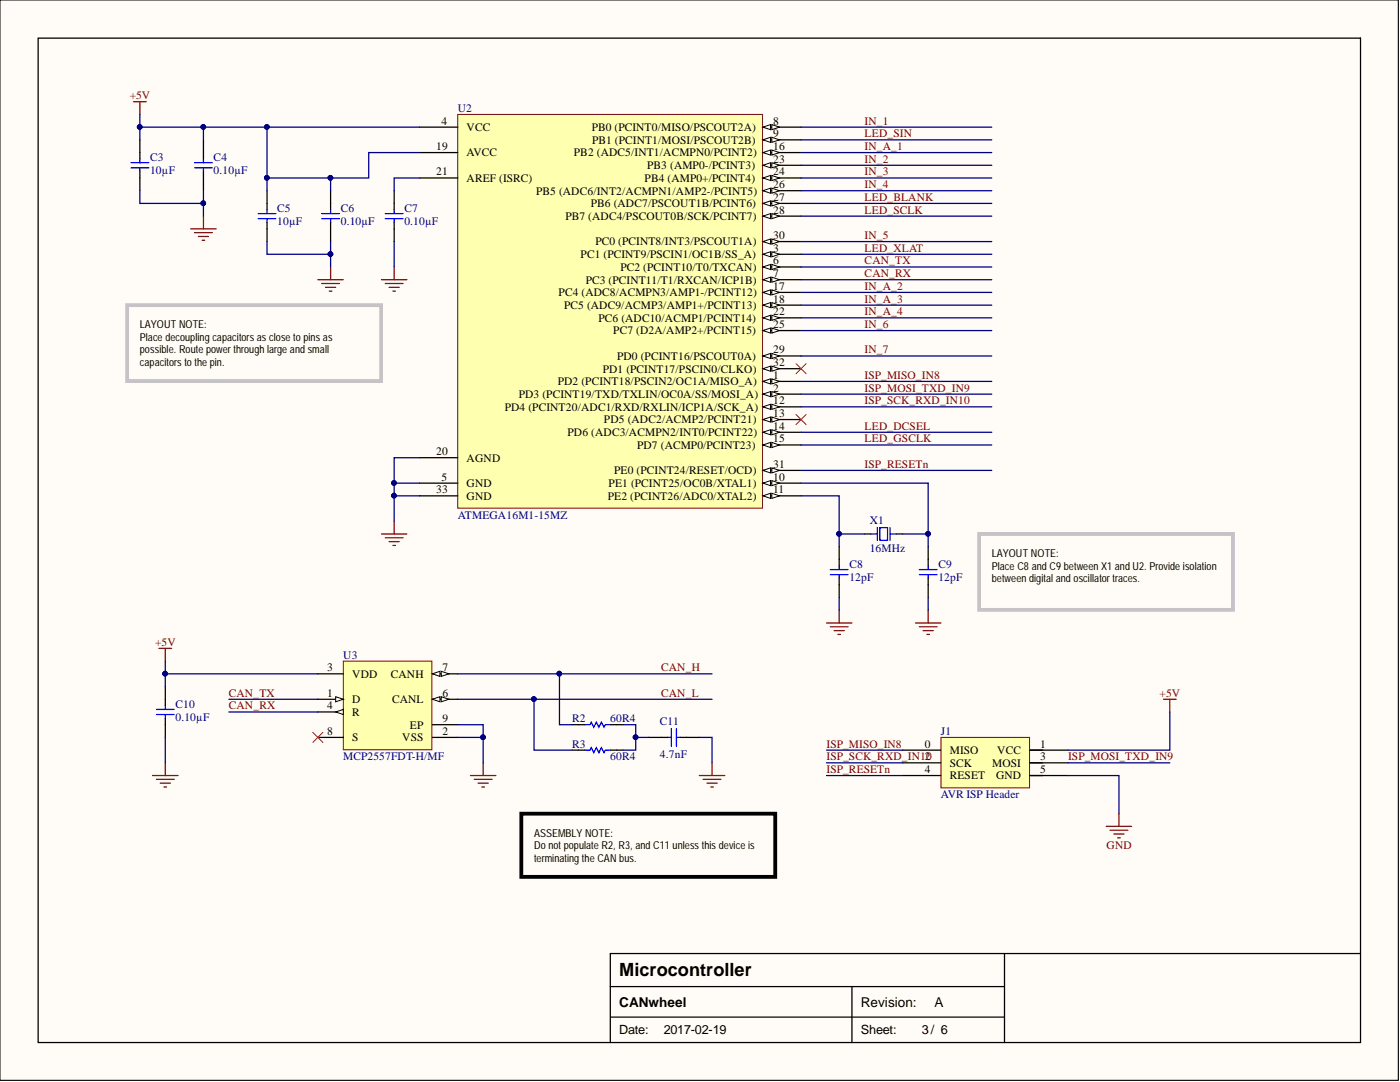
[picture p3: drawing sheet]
<svg xmlns="http://www.w3.org/2000/svg" width="279mm" height="216mm" viewBox="0 0 279 216" stroke-linecap="round" stroke-linejoin="round" font-family="sans-serif">
<defs><g id="words">
<text font-size="3.6" x="123.6" y="194.8">Microcontroller</text>
<g font-size="2.7">
<text x="123.6" y="200.8">CANwheel</text>
<text x="171.8" y="200.8">Revision:</text>
<text x="186.5" y="200.8">A</text>
</g>
<g font-size="2.5">
<text x="123.6" y="206.2">Date:</text>
<text x="132.5" y="206.2">2017-02-19</text>
<text x="171.8" y="206.2">Sheet:</text>
<text x="184" y="206.2">3/ 6</text>
</g>
<g font-size="2.3" fill="#800000">
<text x="25.9" y="19.8">+5V</text>
<text x="172.6" y="27.4">LED_SIN</text>
<text x="172.6" y="29.9">IN_A_1</text>
<text x="172.6" y="24.9">IN_1</text>
<text x="172.6" y="35">IN_3</text>
<text x="172.6" y="32.5">IN_2</text>
<text x="172.6" y="37.5">IN_4</text>
<text x="172.6" y="40.1">LED_BLANK</text>
<text x="172.6" y="42.6">LED_SCLK</text>
<text x="172.6" y="47.7">IN_5</text>
<text x="172.6" y="50.2">LED_XLAT</text>
<text x="172.6" y="52.8">CAN_TX</text>
<text x="172.6" y="55.3">CAN_RX</text>
<text x="172.6" y="57.8">IN_A_2</text>
<text x="172.6" y="60.4">IN_A_3</text>
<text x="172.6" y="62.9">IN_A_4</text>
<text x="172.6" y="65.5">IN_6</text>
<text x="172.6" y="70.5">IN_7</text>
<text x="172.6" y="75.6">ISP_MISO_IN8</text>
<text x="172.6" y="78.1">ISP_MOSI_TXD_IN9</text>
<text x="172.6" y="80.7">ISP_SCK_RXD_IN10</text>
<text x="172.6" y="85.7">LED_DCSEL</text>
<text x="172.6" y="88.3">LED_GSCLK</text>
<text x="172.6" y="93.4">ISP_RESETn</text>
<text x="31" y="128.9">+5V</text>
<text x="132" y="133.9">CAN_H</text>
<text x="45.7" y="139">CAN_TX</text>
<text x="45.7" y="141.6">CAN_RX</text>
<text x="132" y="139">CAN_L</text>
<text x="231.4" y="139">+5V</text>
<text x="164.9" y="149.2">ISP_MISO_IN8</text>
<text x="164.9" y="151.7">ISP_SCK_RXD_IN120</text>
<text x="164.9" y="154.2">ISP_RESETn</text>
<text x="213.2" y="151.7">ISP_MOSI_TXD_IN9</text>
<text x="220.9" y="169.5">GND</text>
</g>
<g font-size="2.3" fill="#000080">
<text x="91.4" y="22.3">U2</text>
<text x="29.9" y="34.8">10µF</text>
<text x="29.9" y="32.2">C3</text>
<text x="42.6" y="34.8">0.10µF</text>
<text x="42.6" y="32.2">C4</text>
<text x="55.3" y="44.9">10µF</text>
<text x="55.3" y="42.4">C5</text>
<text x="68" y="44.9">0.10µF</text>
<text x="68" y="42.4">C6</text>
<text x="80.7" y="44.9">0.10µF</text>
<text x="80.7" y="42.4">C7</text>
<text x="91.4" y="103.5">ATMEGA16M1-15MZ</text>
<text x="173.6" y="104.5">X1</text>
<text x="169.5" y="113.4">C8</text>
<text x="173.6" y="110.1">16MHz</text>
<text x="187.3" y="113.4">C9</text>
<text x="169.5" y="115.9">12pF</text>
<text x="187.3" y="115.9">12pF</text>
<text x="68.5" y="131.4">U3</text>
<text x="35" y="143.8">0.10µF</text>
<text x="35" y="141.3">C10</text>
<text x="114.2" y="149.2">R3</text>
<text x="114.2" y="144.1">R2</text>
<text x="121.8" y="144.1">60R4</text>
<text x="131.7" y="144.6">C11</text>
<text x="187.8" y="146.6">J1</text>
<text x="68.5" y="151.7">MCP2557FDT-H/MF</text>
<text x="121.8" y="151.7">60R4</text>
<text x="131.7" y="151.2">4.7nF</text>
<text x="187.8" y="159.3">AVR ISP Header</text>
</g>
<g font-size="2.3">
<text x="87" y="29.9">19</text>
<text x="88.1" y="24.9">4</text>
<text x="93.1" y="26.1">VCC</text>
<text x="118.1" y="26.1">PB0 (PCINT0/MISO/PSCOUT2A)</text>
<text x="118.2" y="28.7">PB1 (PCINT1/MOSI/PSCOUT2B)</text>
<text x="154.3" y="24.9">8</text>
<text x="154.3" y="27.4">9</text>
<text x="154.3" y="29.9">16</text>
<text x="87" y="35">21</text>
<text x="93.1" y="31.2">AVCC</text>
<text x="114.5" y="31.2">PB2 (ADC5/INT1/ACMPN0/PCINT2)</text>
<text x="129.2" y="33.7">PB3 (AMP0-/PCINT3)</text>
<text x="154.3" y="32.5">23</text>
<text x="154.3" y="35">24</text>
<text x="93.1" y="36.3">AREF (ISRC)</text>
<text x="107" y="38.8">PB5 (ADC6/INT2/ACMPN1/AMP2-/PCINT5)</text>
<text x="117.9" y="41.4">PB6 (ADC7/PSCOUT1B/PCINT6)</text>
<text x="128.7" y="36.3">PB4 (AMP0+/PCINT4)</text>
<text x="154.3" y="37.5">26</text>
<text x="154.3" y="40.1">27</text>
<text x="112.8" y="43.9">PB7 (ADC4/PSCOUT0B/SCK/PCINT7)</text>
<text x="154.3" y="47.7">30</text>
<text x="154.3" y="42.6">28</text>
<text x="115.9" y="51.5">PC1 (PCINT9/PSCIN1/OC1B/SS_A)</text>
<text x="118.8" y="49">PC0 (PCINT8/INT3/PSCOUT1A)</text>
<text x="154.3" y="52.8">6</text>
<text x="154.3" y="50.2">3</text>
<text x="111.5" y="59.1">PC4 (ADC8/ACMPN3/AMP1-/PCINT12)</text>
<text x="116.9" y="56.6">PC3 (PCINT11/T1/RXCAN/ICP1B)</text>
<text x="123.8" y="54">PC2 (PCINT10/T0/TXCAN)</text>
<text x="154.3" y="55.3">7</text>
<text x="154.3" y="57.8">17</text>
<text x="112.6" y="61.6">PC5 (ADC9/ACMP3/AMP1+/PCINT13)</text>
<text x="119.4" y="64.2">PC6 (ADC10/ACMP1/PCINT14)</text>
<text x="154.3" y="60.4">18</text>
<text x="154.3" y="65.5">25</text>
<text x="154.3" y="62.9">22</text>
<text x="122.4" y="66.7">PC7 (D2A/AMP2+/PCINT15)</text>
<text x="123.2" y="71.8">PD0 (PCINT16/PSCOUT0A)</text>
<text x="154.3" y="70.5">29</text>
<text x="111.3" y="76.9">PD2 (PCINT18/PSCIN2/OC1A/MISO_A)</text>
<text x="120.3" y="74.3">PD1 (PCINT17/PSCIN0/CLKO)</text>
<text x="154.3" y="73.1">32</text>
<text x="154.3" y="75.6">1</text>
<text x="100.7" y="81.9">PD4 (PCINT20/ADC1/RXD/RXLIN/ICP1A/SCK_A)</text>
<text x="103.5" y="79.4">PD3 (PCINT19/TXD/TXLIN/OC0A/SS/MOSI_A)</text>
<text x="154.3" y="78.1">2</text>
<text x="154.3" y="80.7">12</text>
<text x="154.3" y="83.2">13</text>
<text x="113.3" y="87">PD6 (ADC3/ACMPN2/INT0/PCINT22)</text>
<text x="120.5" y="84.5">PD5 (ADC2/ACMP2/PCINT21)</text>
<text x="127.1" y="89.6">PD7 (ACMP0/PCINT23)</text>
<text x="154.3" y="85.7">14</text>
<text x="154.3" y="88.3">15</text>
<text x="87" y="90.8">20</text>
<text x="88.1" y="95.9">5</text>
<text x="93.1" y="92.1">AGND</text>
<text x="122.6" y="94.6">PE0 (PCINT24/RESET/OCD)</text>
<text x="154.3" y="93.4">31</text>
<text x="154.3" y="95.9">10</text>
<text x="87" y="98.4">33</text>
<text x="93.1" y="97.2">GND</text>
<text x="93.1" y="99.7">GND</text>
<text x="121.3" y="99.7">PE2 (PCINT26/ADC0/XTAL2)</text>
<text x="121.5" y="97.2">PE1 (PCINT25/OC0B/XTAL1)</text>
<text x="154.3" y="98.4">11</text>
<text x="65.3" y="133.9">3</text>
<text x="70.3" y="135.2">VDD</text>
<text x="78" y="135.2">CANH</text>
<text x="88.3" y="133.9">7</text>
<text x="65.3" y="139">1</text>
<text x="65.3" y="141.6">4</text>
<text x="70.3" y="140.3">D</text>
<text x="70.3" y="142.8">R</text>
<text x="78.2" y="140.3">CANL</text>
<text x="88.3" y="139">6</text>
<text x="65.3" y="146.6">8</text>
<text x="70.3" y="147.9">S</text>
<text x="80.3" y="147.9">VSS</text>
<text x="81.8" y="145.4">EP</text>
<text x="88.3" y="146.6">2</text>
<text x="88.3" y="144.1">9</text>
<text x="184.6" y="149.2">0</text>
<text x="207.6" y="149.2">1</text>
<text x="184.6" y="154.2">4</text>
<text x="189.6" y="150.4">MISO</text>
<text x="189.6" y="153">SCK</text>
<text x="189.6" y="155.5">RESET</text>
<text x="198" y="153">MOSI</text>
<text x="198.8" y="155.5">GND</text>
<text x="199" y="150.4">VCC</text>
<text x="207.6" y="151.7">3</text>
<text x="207.6" y="154.2">5</text>
</g>
<g font-size="2.2">
<text x="27.9" y="65.5">LAYOUT NOTE:</text>
<text x="27.9" y="68">Place decoupling capacitorsasclose to pinsas</text>
<text x="27.9" y="70.5">possible. Route power through large and small</text>
<text x="27.9" y="73.1">capacitorsto the pin.</text>
<text x="197.9" y="111.1">LAYOUT NOTE:</text>
<text x="197.9" y="113.7">Place C8 and C9 between X1 and U2. Provide isolation</text>
<text x="197.9" y="116.2">between digital and oscillator traces.</text>
<text x="106.6" y="166.9">ASSEMBLY NOTE:</text>
<text x="106.6" y="169.5">Do not populate R2, R3, and C11 unlessthisdevice is</text>
<text x="106.6" y="172">terminating the CAN bus.</text>
</g>
</g></defs>
<path d="M0 0h279.1v215.6h-279.1z" fill="#fffcf8" stroke="#000" stroke-width=".2"/>
<path d="M7.6 7.6h263.9v200.4h-263.9zM121.8 196.9h78.7M170 196.9v11.1M200.5 190.3v17.7M271.5 190.3h-149.7v17.7M121.8 203h78.7" fill="none" stroke="#000" stroke-width=".25"/>
<path d="M91.4 22.8h60.8v78.6h-60.8z" fill="#ffffb0" stroke="#800000" stroke-width=".2"/>
<path d="M152.3 71h7.6" fill="none" stroke="#000" stroke-width=".25"/>
<path d="M152.3 71l1.5-.5v1z" fill="#fffcf8"/>
<path d="M152.3 71l1.5-.5v1z" fill="none" stroke="#000" stroke-width=".2"/>
<path d="M154 70.5l1.6 .5-1.6 .5z" fill="#fffcf8"/>
<path d="M154 70.5l1.6 .5-1.6 .5z" fill="none" stroke="#000" stroke-width=".2"/>
<path d="M152.3 48.2h7.6" fill="none" stroke="#000" stroke-width=".25"/>
<path d="M152.3 48.2l1.5-.5v1z" fill="#fffcf8"/>
<path d="M152.3 48.2l1.5-.5v1z" fill="none" stroke="#000" stroke-width=".2"/>
<path d="M154 47.7l1.6 .5-1.6 .5z" fill="#fffcf8"/>
<path d="M154 47.7l1.6 .5-1.6 .5z" fill="none" stroke="#000" stroke-width=".2"/>
<path d="M152.3 93.9h7.6" fill="none" stroke="#000" stroke-width=".25"/>
<path d="M152.3 93.9l1.5-.5v1z" fill="#fffcf8"/>
<path d="M152.3 93.9l1.5-.5v1z" fill="none" stroke="#000" stroke-width=".2"/>
<path d="M154 93.4l1.6 .5-1.6 .5z" fill="#fffcf8"/>
<path d="M154 93.4l1.6 .5-1.6 .5z" fill="none" stroke="#000" stroke-width=".2"/>
<path d="M152.3 73.6h7.6" fill="none" stroke="#000" stroke-width=".25"/>
<path d="M152.3 73.6l1.5-.5v1z" fill="#fffcf8"/>
<path d="M152.3 73.6l1.5-.5v1z" fill="none" stroke="#000" stroke-width=".2"/>
<path d="M154 73.1l1.6 .5-1.6 .5z" fill="#fffcf8"/>
<path d="M154 73.1l1.6 .5-1.6 .5z" fill="none" stroke="#000" stroke-width=".2"/>
<path d="M152.3 76.1h7.6" fill="none" stroke="#000" stroke-width=".25"/>
<path d="M152.3 76.1l1.5-.5v1z" fill="#fffcf8"/>
<path d="M152.3 76.1l1.5-.5v1z" fill="none" stroke="#000" stroke-width=".2"/>
<path d="M154 75.6l1.6 .5-1.6 .5z" fill="#fffcf8"/>
<path d="M154 75.6l1.6 .5-1.6 .5z" fill="none" stroke="#000" stroke-width=".2"/>
<path d="M152.3 78.6h7.6" fill="none" stroke="#000" stroke-width=".25"/>
<path d="M152.3 78.6l1.5-.5v1.1z" fill="#fffcf8"/>
<path d="M152.3 78.6l1.5-.5v1.1z" fill="none" stroke="#000" stroke-width=".2"/>
<path d="M154 78.1l1.6 .5-1.6 .6z" fill="#fffcf8"/>
<path d="M154 78.1l1.6 .5-1.6 .6z" fill="none" stroke="#000" stroke-width=".2"/>
<path d="M152.3 53.3h7.6" fill="none" stroke="#000" stroke-width=".25"/>
<path d="M152.3 53.3l1.5-.5v1z" fill="#fffcf8"/>
<path d="M152.3 53.3l1.5-.5v1z" fill="none" stroke="#000" stroke-width=".2"/>
<path d="M154 52.8l1.6 .5-1.6 .5z" fill="#fffcf8"/>
<path d="M154 52.8l1.6 .5-1.6 .5z" fill="none" stroke="#000" stroke-width=".2"/>
<path d="M152.3 55.8h7.6M83.7 96.4h7.7" fill="none" stroke="#000" stroke-width=".25"/>
<path d="M152.3 55.8l1.5-.5v1z" fill="#fffcf8"/>
<path d="M152.3 55.8l1.5-.5v1z" fill="none" stroke="#000" stroke-width=".2"/>
<path d="M154 55.3l1.6 .5-1.6 .5z" fill="#fffcf8"/>
<path d="M154 55.3l1.6 .5-1.6 .5z" fill="none" stroke="#000" stroke-width=".2"/>
<path d="M152.3 25.4h7.6" fill="none" stroke="#000" stroke-width=".25"/>
<path d="M152.3 25.4l1.5-.5v1z" fill="#fffcf8"/>
<path d="M152.3 25.4l1.5-.5v1z" fill="none" stroke="#000" stroke-width=".2"/>
<path d="M154 24.9l1.6 .5-1.6 .5z" fill="#fffcf8"/>
<path d="M154 24.9l1.6 .5-1.6 .5z" fill="none" stroke="#000" stroke-width=".2"/>
<path d="M152.3 27.9h7.6" fill="none" stroke="#000" stroke-width=".25"/>
<path d="M152.3 27.9l1.5-.5v1z" fill="#fffcf8"/>
<path d="M152.3 27.9l1.5-.5v1z" fill="none" stroke="#000" stroke-width=".2"/>
<path d="M154 27.4l1.6 .5-1.6 .5z" fill="#fffcf8"/>
<path d="M154 27.4l1.6 .5-1.6 .5z" fill="none" stroke="#000" stroke-width=".2"/>
<path d="M152.3 96.4h7.6" fill="none" stroke="#000" stroke-width=".25"/>
<path d="M152.3 96.4l1.5-.5v1z" fill="#fffcf8"/>
<path d="M152.3 96.4l1.5-.5v1z" fill="none" stroke="#000" stroke-width=".2"/>
<path d="M154 95.9l1.6 .5-1.6 .5z" fill="#fffcf8"/>
<path d="M154 95.9l1.6 .5-1.6 .5z" fill="none" stroke="#000" stroke-width=".2"/>
<path d="M152.3 98.9h7.6" fill="none" stroke="#000" stroke-width=".25"/>
<path d="M152.3 98.9l1.5-.5v1z" fill="#fffcf8"/>
<path d="M152.3 98.9l1.5-.5v1z" fill="none" stroke="#000" stroke-width=".2"/>
<path d="M154 98.4l1.6 .5-1.6 .5z" fill="#fffcf8"/>
<path d="M154 98.4l1.6 .5-1.6 .5z" fill="none" stroke="#000" stroke-width=".2"/>
<path d="M152.3 81.2h7.6" fill="none" stroke="#000" stroke-width=".25"/>
<path d="M152.3 81.2l1.5-.5v1z" fill="#fffcf8"/>
<path d="M152.3 81.2l1.5-.5v1z" fill="none" stroke="#000" stroke-width=".2"/>
<path d="M154 80.7l1.6 .5-1.6 .5z" fill="#fffcf8"/>
<path d="M154 80.7l1.6 .5-1.6 .5z" fill="none" stroke="#000" stroke-width=".2"/>
<path d="M152.3 83.7h7.6" fill="none" stroke="#000" stroke-width=".25"/>
<path d="M152.3 83.7l1.5-.5v1z" fill="#fffcf8"/>
<path d="M152.3 83.7l1.5-.5v1z" fill="none" stroke="#000" stroke-width=".2"/>
<path d="M154 83.2l1.6 .5-1.6 .5z" fill="#fffcf8"/>
<path d="M154 83.2l1.6 .5-1.6 .5z" fill="none" stroke="#000" stroke-width=".2"/>
<path d="M152.3 86.3h7.6" fill="none" stroke="#000" stroke-width=".25"/>
<path d="M152.3 86.3l1.5-.6v1.1z" fill="#fffcf8"/>
<path d="M152.3 86.3l1.5-.6v1.1z" fill="none" stroke="#000" stroke-width=".2"/>
<path d="M154 85.7l1.6 .6-1.6 .5z" fill="#fffcf8"/>
<path d="M154 85.7l1.6 .6-1.6 .5z" fill="none" stroke="#000" stroke-width=".2"/>
<path d="M152.3 88.8h7.6" fill="none" stroke="#000" stroke-width=".25"/>
<path d="M152.3 88.8l1.5-.5v1z" fill="#fffcf8"/>
<path d="M152.3 88.8l1.5-.5v1z" fill="none" stroke="#000" stroke-width=".2"/>
<path d="M154 88.3l1.6 .5-1.6 .5z" fill="#fffcf8"/>
<path d="M154 88.3l1.6 .5-1.6 .5z" fill="none" stroke="#000" stroke-width=".2"/>
<path d="M152.3 30.4h7.6" fill="none" stroke="#000" stroke-width=".25"/>
<path d="M152.3 30.4l1.5-.5v1.1z" fill="#fffcf8"/>
<path d="M152.3 30.4l1.5-.5v1.1z" fill="none" stroke="#000" stroke-width=".2"/>
<path d="M154 29.9l1.6 .5-1.6 .6z" fill="#fffcf8"/>
<path d="M154 29.9l1.6 .5-1.6 .6z" fill="none" stroke="#000" stroke-width=".2"/>
<path d="M152.3 58.3h7.6" fill="none" stroke="#000" stroke-width=".25"/>
<path d="M152.3 58.3l1.5-.5v1.1z" fill="#fffcf8"/>
<path d="M152.3 58.3l1.5-.5v1.1z" fill="none" stroke="#000" stroke-width=".2"/>
<path d="M154 57.8l1.6 .5-1.6 .6z" fill="#fffcf8"/>
<path d="M154 57.8l1.6 .5-1.6 .6z" fill="none" stroke="#000" stroke-width=".2"/>
<path d="M152.3 60.9h7.6" fill="none" stroke="#000" stroke-width=".25"/>
<path d="M152.3 60.9l1.5-.5v1z" fill="#fffcf8"/>
<path d="M152.3 60.9l1.5-.5v1z" fill="none" stroke="#000" stroke-width=".2"/>
<path d="M154 60.4l1.6 .5-1.6 .5z" fill="#fffcf8"/>
<path d="M154 60.4l1.6 .5-1.6 .5z" fill="none" stroke="#000" stroke-width=".2"/>
<path d="M83.7 35.5h7.7M152.3 33h7.6M83.7 91.3h7.7" fill="none" stroke="#000" stroke-width=".25"/>
<path d="M152.3 33l1.5-.5v1z" fill="#fffcf8"/>
<path d="M152.3 33l1.5-.5v1z" fill="none" stroke="#000" stroke-width=".2"/>
<path d="M154 32.5l1.6 .5-1.6 .5z" fill="#fffcf8"/>
<path d="M154 32.5l1.6 .5-1.6 .5z" fill="none" stroke="#000" stroke-width=".2"/>
<path d="M152.3 35.5h7.6" fill="none" stroke="#000" stroke-width=".25"/>
<path d="M152.3 35.5l1.5-.5v1z" fill="#fffcf8"/>
<path d="M152.3 35.5l1.5-.5v1z" fill="none" stroke="#000" stroke-width=".2"/>
<path d="M154 35l1.6 .5-1.6 .5z" fill="#fffcf8"/>
<path d="M154 35l1.6 .5-1.6 .5z" fill="none" stroke="#000" stroke-width=".2"/>
<path d="M152.3 66h7.6" fill="none" stroke="#000" stroke-width=".25"/>
<path d="M152.3 66l1.5-.5v1z" fill="#fffcf8"/>
<path d="M152.3 66l1.5-.5v1z" fill="none" stroke="#000" stroke-width=".2"/>
<path d="M154 65.5l1.6 .5-1.6 .5z" fill="#fffcf8"/>
<path d="M154 65.5l1.6 .5-1.6 .5z" fill="none" stroke="#000" stroke-width=".2"/>
<path d="M152.3 38.1h7.6" fill="none" stroke="#000" stroke-width=".25"/>
<path d="M152.3 38.1l1.5-.6v1.1z" fill="#fffcf8"/>
<path d="M152.3 38.1l1.5-.6v1.1z" fill="none" stroke="#000" stroke-width=".2"/>
<path d="M154 37.5l1.6 .6-1.6 .5z" fill="#fffcf8"/>
<path d="M154 37.5l1.6 .6-1.6 .5z" fill="none" stroke="#000" stroke-width=".2"/>
<path d="M152.3 40.6h7.6" fill="none" stroke="#000" stroke-width=".25"/>
<path d="M152.3 40.6l1.5-.5v1z" fill="#fffcf8"/>
<path d="M152.3 40.6l1.5-.5v1z" fill="none" stroke="#000" stroke-width=".2"/>
<path d="M154 40.1l1.6 .5-1.6 .5z" fill="#fffcf8"/>
<path d="M154 40.1l1.6 .5-1.6 .5z" fill="none" stroke="#000" stroke-width=".2"/>
<path d="M152.3 43.1h7.6" fill="none" stroke="#000" stroke-width=".25"/>
<path d="M152.3 43.1l1.5-.5v1z" fill="#fffcf8"/>
<path d="M152.3 43.1l1.5-.5v1z" fill="none" stroke="#000" stroke-width=".2"/>
<path d="M154 42.6l1.6 .5-1.6 .5z" fill="#fffcf8"/>
<path d="M154 42.6l1.6 .5-1.6 .5z" fill="none" stroke="#000" stroke-width=".2"/>
<path d="M152.3 50.7h7.6" fill="none" stroke="#000" stroke-width=".25"/>
<path d="M152.3 50.7l1.5-.5v1z" fill="#fffcf8"/>
<path d="M152.3 50.7l1.5-.5v1z" fill="none" stroke="#000" stroke-width=".2"/>
<path d="M154 50.2l1.6 .5-1.6 .5z" fill="#fffcf8"/>
<path d="M154 50.2l1.6 .5-1.6 .5z" fill="none" stroke="#000" stroke-width=".2"/>
<path d="M83.7 25.4h7.7M83.7 30.4h7.7M152.3 63.4h7.6" fill="none" stroke="#000" stroke-width=".25"/>
<path d="M152.3 63.4l1.5-.5v1z" fill="#fffcf8"/>
<path d="M152.3 63.4l1.5-.5v1z" fill="none" stroke="#000" stroke-width=".2"/>
<path d="M154 62.9l1.6 .5-1.6 .5z" fill="#fffcf8"/>
<path d="M154 62.9l1.6 .5-1.6 .5z" fill="none" stroke="#000" stroke-width=".2"/>
<path d="M27.9 27.9v3.8M27.9 34.2v3.9M40.6 27.9v3.8M40.6 34.2v3.9M53.3 38.1v3.8M66 38.1v3.8M78.7 38.1v3.8M53.3 44.4v3.8M66 44.4v3.8M78.7 44.4v3.8M83.7 98.9h7.7" fill="none" stroke="#000" stroke-width=".25"/>
<g fill="none" stroke="#800000" stroke-width=".25">
<path d="M26.6 20.3h2.6M27.9 20.3v2.5M38.1 45.7h5M38.8 46.4h3.6M39.6 47.2h2M40.3 47.9h.6M40.6 43.1v2.6M63.4 55.8h5.1M64.2 56.6h3.6M65 57.3h2M65.7 58.1h.5M66 53.3v2.5"/>
<path d="M76.1 55.8h5.1M76.9 56.6h3.5M77.6 57.3h2.1M78.4 58.1h.5M78.7 53.3v2.5M76.1 106.5h5.1M76.9 107.3h3.5M77.6 108.1h2.1M78.4 108.8h.5M78.7 104v2.5"/>
</g>
<g fill="none" stroke="#00f" stroke-width=".25">
<path d="M26.1 32.5h3.6M26.1 33.5h3.6M27.9 31.7v.8M27.9 33.5v.7M38.8 32.5h3.6M38.8 33.5h3.6M40.6 31.7v.8M40.6 33.5v.7M51.5 42.6h3.6M51.5 43.6h3.6M53.3 41.9v.7M53.3 43.6v.8"/>
<path d="M64.2 42.6h3.6M64.2 43.6h3.6M66 41.9v.7M66 43.6v.8M76.9 42.6h3.5M76.9 43.6h3.5M78.7 41.9v.7M78.7 43.6v.8"/>
</g>
<path d="M68.5 131.9h17.7v17.7h-17.7z" fill="#ffffb0" stroke="#800000" stroke-width=".2"/>
<path d="M63.4 139.5h5.1" fill="none" stroke="#000" stroke-width=".25"/>
<path d="M67 139l1.5 .5-1.5 .5z" fill="#fffcf8"/>
<path d="M67 139l1.5 .5-1.5 .5z" fill="none" stroke="#000" stroke-width=".2"/>
<path d="M63.4 134.5h5.1M63.4 142.1h5.1M86.3 147.1h5.1" fill="none" stroke="#000" stroke-width=".25"/>
<path d="M67 142.1l1.5-.5v1z" fill="#fffcf8"/>
<path d="M67 142.1l1.5-.5v1z" fill="none" stroke="#000" stroke-width=".2"/>
<path d="M86.3 139.5h5.1" fill="none" stroke="#000" stroke-width=".25"/>
<path d="M86.3 139.5l1.5-.5v1z" fill="#fffcf8"/>
<path d="M86.3 139.5l1.5-.5v1z" fill="none" stroke="#000" stroke-width=".2"/>
<path d="M88.1 139l1.5 .5-1.5 .5z" fill="#fffcf8"/>
<path d="M88.1 139l1.5 .5-1.5 .5z" fill="none" stroke="#000" stroke-width=".2"/>
<path d="M86.3 134.5h5.1" fill="none" stroke="#000" stroke-width=".25"/>
<path d="M86.3 134.5l1.5-.6v1.1z" fill="#fffcf8"/>
<path d="M86.3 134.5l1.5-.6v1.1z" fill="none" stroke="#000" stroke-width=".2"/>
<path d="M88.1 133.9l1.5 .6-1.5 .5z" fill="#fffcf8"/>
<path d="M88.1 133.9l1.5 .6-1.5 .5z" fill="none" stroke="#000" stroke-width=".2"/>
<g fill="none" stroke="#000" stroke-width=".25">
<path d="M167.5 109.1v3.8M167.5 115.4v3.8M172.6 106.5h1.2M178.9 106.5h1.3M185.2 109.1v3.8M185.2 115.4v3.8M33 137v3.8M33 143.3v3.8M63.4 147.1h5.1M86.3 144.6h5.1M114.2 144.6h2.5M114.2 149.7h2.5"/>
<path d="M121.8 144.6h2.5M121.8 149.7h2.5M129.4 147.1h3.8M135.8 147.1h3.8"/>
</g>
<g fill="none" stroke="#800000" stroke-width=".25">
<path d="M31.7 129.4h2.6M33 129.4v2.5M164.9 124.3h5.1M165.7 125.1h3.6M166.5 125.8h2M167.2 126.6h.5M167.5 121.8v2.5M182.7 124.3h5.1M183.5 125.1h3.5M184.2 125.8h2.1M185 126.6h.5M185.2 121.8v2.5"/>
<path d="M30.5 154.8h5M31.2 155.5h3.6M32 156.3h2M32.7 157h.5M33 152.2v2.6M93.9 154.8h5.1M94.7 155.5h3.5M95.4 156.3h2M96.2 157h.5M96.4 152.2v2.6M139.6 154.8h5M140.3 155.5h3.6"/>
<path d="M141.1 156.3h2M141.9 157h.5M142.1 152.2v2.6"/>
</g>
<path d="M62.4 146.1l2.1 2.1M64.5 146.1l-2.1 2.1" fill="none" stroke="#f00" stroke-width=".2"/>
<g fill="none" stroke="#00f" stroke-width=".25">
<path d="M165.7 114.7h3.6M165.7 113.7h3.6M167.5 112.9v.8M167.5 114.7v.7M173.8 106.5h1.3M175.1 105.3v2.5M175.6 105.3h1.5v2.5h-1.5zM177.6 106.5h1.3M177.6 105.3v2.5M183.5 114.7h3.5M183.5 113.7h3.5M185.2 112.9v.8"/>
<path d="M185.2 114.7v.7M31.2 141.6h3.6M31.2 142.6h3.6M33 140.8v.8M33 142.6v.7M116.7 149.7h1l.3-.5 .5 1 .5-1 .5 1 .5-1 .5 1 .3-.5h1M116.7 144.6h1l.3-.5 .5 1 .5-1 .5 1 .5-1 .5 1 .3-.5h1M133.2 147.1h.8M134 145.4v3.5M135 147.1h.8M135 145.4v3.5"/>
</g>
<path d="M104 162.4h50.7v12.6h-50.7z" fill="none" stroke="#000" stroke-width=".76"/>
<path d="M25.4 60.9h50.7v15.1h-50.7zM195.4 106.5h50.7v15.2h-50.7z" fill="none" stroke="#c6c3c6" stroke-width=".76"/>
<g fill="none" stroke="#000080" stroke-width=".25">
<path d="M27.9 38.1v2.5h12.7v-2.5M27.9 22.8v2.6h55.8M27.9 25.4v2.5M40.6 25.4v2.5M53.3 38.1v-2.6h12.7v2.6M83.7 30.4h-10.1v5.1h-7.6M83.7 35.5h-5v2.6M159.9 25.4h38M159.9 27.9h38M159.9 38.1h38M159.9 30.4h38M159.9 33h38"/>
<path d="M159.9 35.5h38M40.6 40.6v2.5M53.3 48.2v2.5h12.7M66 48.2v5.1M78.7 48.2v5.1M159.9 50.7h38M159.9 53.3h38M159.9 43.1h38M159.9 55.8h38M159.9 40.6h38M159.9 58.3h38M159.9 48.2h38"/>
<path d="M159.9 76.1h38M159.9 78.6h38M159.9 60.9h38M159.9 63.4h38M159.9 66h38M159.9 71h38M83.7 98.9h-5v5.1M83.7 96.4h-5v2.5M83.7 91.3h-5v5.1M159.9 98.9h7.6v10.2M159.9 96.4h25.3v12.7M159.9 81.2h38"/>
<path d="M159.9 93.9h38M159.9 86.3h38M159.9 88.8h38M167.5 119.2v2.6M167.5 106.5h5.1M180.2 106.5h5M185.2 119.2v2.6M33 131.9v2.6h30.4M33 134.5v2.5M45.7 139.5h17.7M91.4 139.5h50.7M91.4 134.5h50.7"/>
<path d="M106.6 139.5v10.2h7.6M111.7 134.5v10.1h2.5M33 147.1v5.1M45.7 142.1h17.7M91.4 147.1h5v5.1M91.4 144.6h5v2.5M124.3 144.6h2.6v5.1h-2.6M126.9 147.1h2.5M139.6 147.1h2.5v5.1"/>
</g>
<g fill="#000080" stroke="#000080" stroke-width=".2">
<circle cx="78.6" cy="98.9" r=".47"/>
<circle cx="78.6" cy="96.4" r=".47"/>
<circle cx="40.6" cy="25.3" r=".47"/>
<circle cx="27.9" cy="25.3" r=".47"/>
<circle cx="40.6" cy="40.6" r=".47"/>
<circle cx="53.3" cy="25.3" r=".47"/>
<circle cx="65.9" cy="50.7" r=".47"/>
<circle cx="96.4" cy="147.1" r=".47"/>
<circle cx="33" cy="134.4" r=".47"/>
<circle cx="53.3" cy="35.5" r=".47"/>
<circle cx="65.9" cy="35.5" r=".47"/>
<circle cx="167.4" cy="106.5" r=".47"/>
<circle cx="185.2" cy="106.5" r=".47"/>
<circle cx="126.8" cy="147.1" r=".47"/>
<circle cx="111.6" cy="134.4" r=".47"/>
<circle cx="106.5" cy="139.5" r=".47"/>
</g>
<path d="M187.8 147.1h17.7v10.1h-17.7z" fill="#ffffb0" stroke="#800000" stroke-width=".2"/>
<path d="M180.2 154.8h7.6M180.2 152.2h7.6M180.2 149.7h7.6M205.5 154.8h7.7M205.5 152.2h7.7M205.5 149.7h7.7" fill="none" stroke="#000" stroke-width=".25"/>
<path d="M53.3 25.4v10.1M164.9 152.2h15.3M164.9 149.7h15.3M164.9 154.8h15.3M213.2 154.8h10.1v7.6M213.2 152.2h20.3M233.5 142.1v7.6h-20.3" fill="none" stroke="#000080" stroke-width=".25"/>
<path d="M232.2 139.5h2.5M233.5 139.5v2.6M220.8 164.9h5M221.5 165.7h3.6M222.3 166.4h2M223.1 167.2h.5M223.3 162.4v2.5" fill="none" stroke="#800000" stroke-width=".25"/>
<path d="M158.9 72.6l2 2M160.9 72.6l-2 2M158.9 82.7l2 2M160.9 82.7l-2 2" fill="none" stroke="#f00" stroke-width=".2"/>
<g fill="#000080" stroke="#000080" stroke-width=".2">
<circle cx="53.3" cy="35.5" r=".47"/>
<circle cx="53.3" cy="25.3" r=".47"/>
</g>
<use href="#words"/>
</svg>
